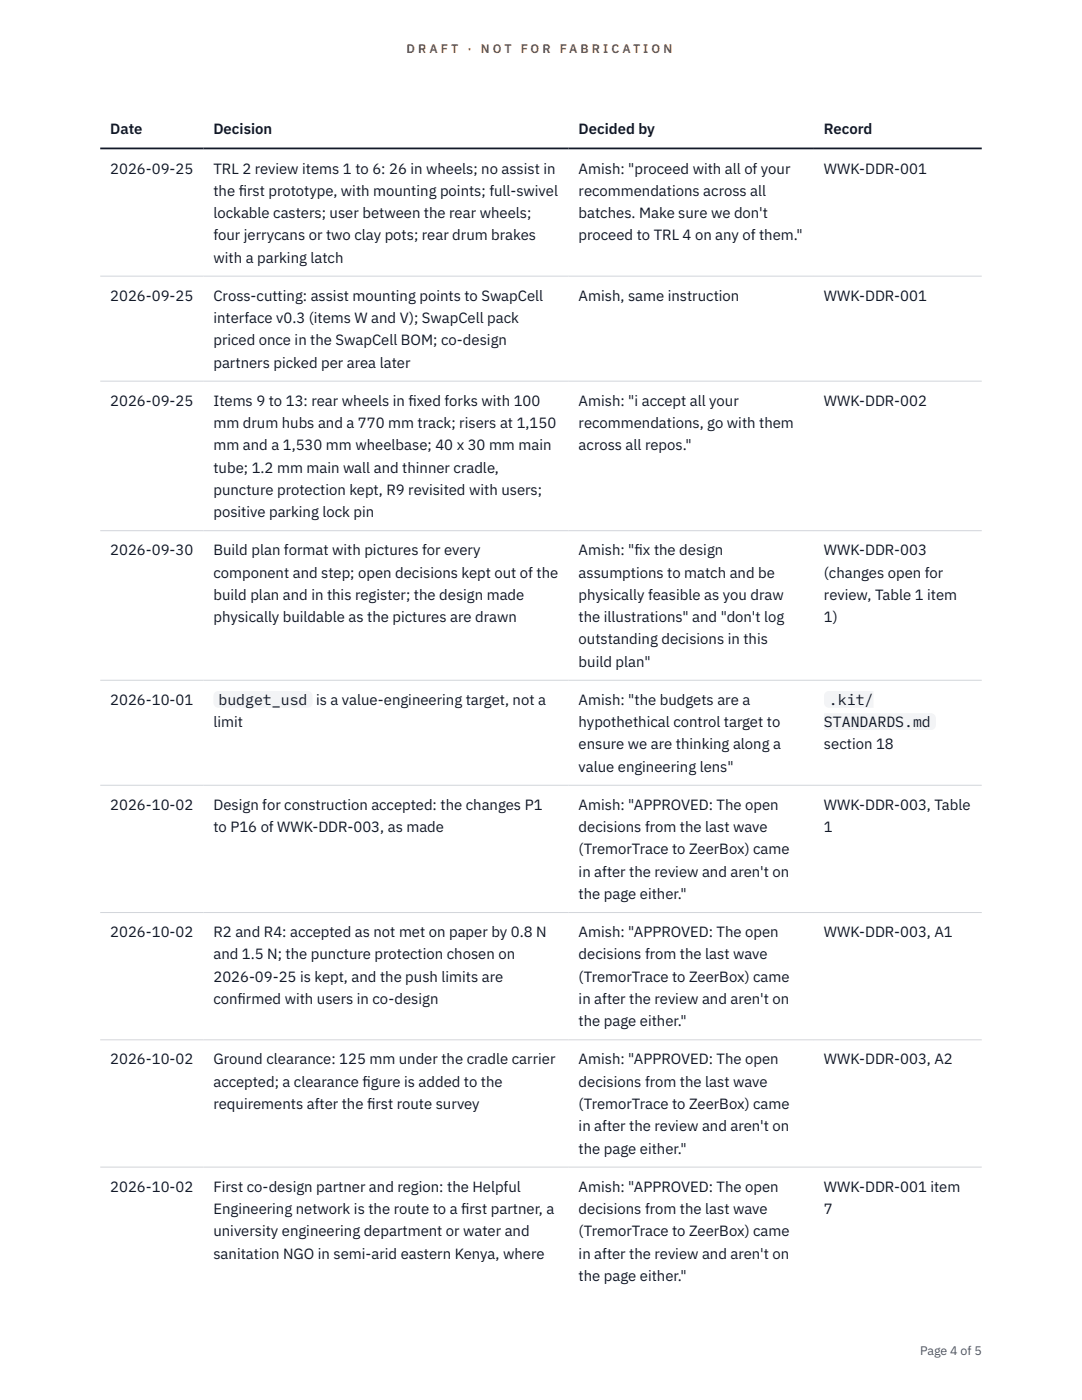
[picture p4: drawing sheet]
<svg xmlns="http://www.w3.org/2000/svg" width="216mm" height="279mm" viewBox="0 0 216 279" stroke-linecap="round" stroke-linejoin="round" font-family="sans-serif">
<defs><g id="words">
<g font-size="3" fill="#111827">
<text x="22" y="26.8">Date</text>
<text x="42.6" y="26.8">Decision</text>
<text x="115.5" y="26.8">Decided by</text>
<text x="164.4" y="26.8">Record</text>
<text x="22" y="34.6">2026-09-25</text>
<text x="42.6" y="34.6">TRL 2 review items 1 to 6: 26 in wheels; no assist in</text>
<text x="115.5" y="34.6">Amish: &quot;proceed with all of your</text>
<text x="164.4" y="34.6">WWK-DDR-001</text>
<text x="42.6" y="39.1">the f</text>
<text x="47.6" y="39.1">irst prototype, with mounting points; full-swivel</text>
<text x="115.5" y="39.1">recommendations across all</text>
<text x="42.6" y="43.5">lockable casters; user between the rear wheels;</text>
<text x="42.6" y="48">four jerrycans or two clay pots; rear drum brakes</text>
<text x="115.5" y="43.5">batches. Make sure we don't</text>
<text x="115.5" y="48">proceed to TRL 4 on any of them.&quot;</text>
<text x="42.6" y="52.4">with a parking latch</text>
<text x="22" y="60">2026-09-25</text>
<text x="42.6" y="60">Cross-cutting: assist mounting points to SwapCell</text>
<text x="42.6" y="64.5">interface v0.3 (items W and V); SwapCell pack</text>
<text x="115.5" y="60">Amish, same instruction</text>
<text x="164.4" y="60">WWK-DDR-001</text>
<text x="42.6" y="68.9">priced once in the SwapCell BOM; co-design</text>
<text x="42.6" y="73.4">partners picked per area later</text>
<text x="22" y="81">2026-09-25</text>
<text x="42.6" y="81">Items 9 to 13: rear wheels in f</text>
<text x="81.5" y="81">ixed forks with 100</text>
<text x="115.5" y="81">Amish: &quot;i accept all your</text>
<text x="164.4" y="81">WWK-DDR-002</text>
<text x="42.6" y="85.4">mm drum hubs and a 770 mm track; risers at 1,150</text>
<text x="42.6" y="89.9">mm and a 1,530 mm wheelbase; 40 x 30 mm main</text>
<text x="115.5" y="85.4">recommendations, go with them</text>
<text x="115.5" y="89.9">across all repos.&quot;</text>
<text x="42.6" y="94.3">tube; 1.2 mm main wall and thinner cradle,</text>
<text x="42.6" y="98.8">puncture protection kept, R9 revisited with users;</text>
<text x="42.6" y="103.2">positive parking lock pin</text>
<text x="22" y="110.8">2026-09-30</text>
<text x="42.6" y="110.8">Build plan format with pictures for every</text>
<text x="115.5" y="110.8">Amish: &quot;f</text>
<text x="126.6" y="110.8">ix the design</text>
<text x="164.4" y="110.8">WWK-DDR-003</text>
<text x="42.6" y="115.3">component and step; open decisions kept out of the</text>
<text x="42.6" y="119.7">build plan and in this register; the design made</text>
<text x="115.5" y="115.3">assumptions to match and be</text>
<text x="115.5" y="119.7">physically feasible as you draw</text>
<text x="164.4" y="115.3">(changes open for</text>
<text x="164.4" y="119.7">review, Table 1 item</text>
<text x="42.6" y="124.2">physically buildable as the pictures are drawn</text>
<text x="115.5" y="124.2">the illustrations&quot; and &quot;don't log</text>
<text x="164.4" y="124.2">1)</text>
<text x="115.5" y="128.6">outstanding decisions in this</text>
<text x="115.5" y="133.1">build plan&quot;</text>
<text x="22" y="140.7">2026-10-01</text>
<text x="43.6" y="140.7">budget_usd</text>
<text x="63.1" y="140.7">is a value-engineering target, not a</text>
<text x="115.5" y="140.7">Amish: &quot;the budgets are a</text>
<text x="165.4" y="140.7">.kit/</text>
<text x="42.6" y="145.1">limit</text>
<text x="115.5" y="145.1">hypothethical control target to</text>
<text x="115.5" y="149.6">ensure we are thinking along a</text>
<text x="164.4" y="145.1">STANDARDS.md</text>
<text x="164.4" y="149.6">section 18</text>
<text x="115.5" y="154">value engineering lens&quot;</text>
<text x="22" y="161.6">2026-10-02</text>
<text x="42.6" y="161.6">Design for construction accepted: the changes P1</text>
<text x="115.5" y="161.6">Amish: &quot;APPROVED: The open</text>
<text x="164.4" y="161.6">WWK-DDR-003, Table</text>
<text x="42.6" y="166.1">to P16 of WWK-DDR-003, as made</text>
<text x="115.5" y="166.1">decisions from the last wave</text>
<text x="164.4" y="166.1">1</text>
<text x="115.5" y="170.5">(TremorTrace to ZeerBox) came</text>
<text x="115.5" y="175">in after the review and aren't on</text>
<text x="115.5" y="179.4">the page either.&quot;</text>
<text x="22" y="187">2026-10-02</text>
<text x="42.6" y="187">R2 and R4: accepted as not met on paper by 0.8 N</text>
<text x="42.6" y="191.5">and 1.5 N; the puncture protection chosen on</text>
<text x="115.5" y="187">Amish: &quot;APPROVED: The open</text>
<text x="115.5" y="191.5">decisions from the last wave</text>
<text x="164.4" y="187">WWK-DDR-003, A1</text>
<text x="42.6" y="195.9">2026-09-25 is kept, and the push limits are</text>
<text x="115.5" y="195.9">(TremorTrace to ZeerBox) came</text>
<text x="42.6" y="200.4">conf</text>
<text x="47.4" y="200.4">irmed with users in co-design</text>
<text x="115.5" y="200.4">in after the review and aren't on</text>
<text x="115.5" y="204.8">the page either.&quot;</text>
<text x="22" y="212.4">2026-10-02</text>
<text x="42.6" y="212.4">Ground clearance: 125 mm under the cradle carrier</text>
<text x="115.5" y="212.4">Amish: &quot;APPROVED: The open</text>
<text x="164.4" y="212.4">WWK-DDR-003, A2</text>
<text x="42.6" y="216.9">accepted; a clearance f</text>
<text x="42.6" y="221.3">requirements after the f</text>
<text x="72.3" y="216.9">igure is added to the</text>
<text x="73.2" y="221.3">irst route survey</text>
<text x="115.5" y="216.9">decisions from the last wave</text>
<text x="115.5" y="221.3">(TremorTrace to ZeerBox) came</text>
<text x="115.5" y="225.8">in after the review and aren't on</text>
<text x="115.5" y="230.2">the page either.&quot;</text>
<text x="22" y="237.8">2026-10-02</text>
<text x="42.6" y="237.8">First co-design partner and region: the Helpful</text>
<text x="115.5" y="237.8">Amish: &quot;APPROVED: The open</text>
<text x="164.4" y="237.8">WWK-DDR-001 item</text>
<text x="42.6" y="242.3">Engineering network is the route to a f</text>
<text x="92" y="242.3">irst partner, a</text>
<text x="115.5" y="242.3">decisions from the last wave</text>
<text x="164.4" y="242.3">7</text>
<text x="42.6" y="246.7">university engineering department or water and</text>
<text x="42.6" y="251.2">sanitation NGO in semi-arid eastern Kenya, where</text>
<text x="115.5" y="246.7">(TremorTrace to ZeerBox) came</text>
<text x="115.5" y="251.2">in after the review and aren't on</text>
<text x="115.5" y="255.6">the page either.&quot;</text>
</g>
<g font-size="2.5" fill="#b45309">
<text x="81.1" y="10.5">D R A F T</text>
<text x="93.3" y="10.5">·</text>
<text x="95.9" y="10.5">N O T</text>
<text x="103.9" y="10.5">F O R</text>
<text x="111.7" y="10.5">F A B R I C A T I O N</text>
</g>
<text font-size="2.5" fill="#4b5563" x="183.6" y="270.3">Page 4 of 5</text>
</g></defs>
<path d="M20 55.1h175.9M20 76.1h175.9M20 105.9h175.9M20 135.8h175.9M20 156.7h175.9M20 182.1h175.9M20 207.5h175.9M20 232.9h175.9" fill="none" stroke="#d1d5db" stroke-width=".2"/>
<path d="M20 29.6h175.9" fill="none" stroke="#111827" stroke-width=".35"/>
<g fill="#f3f4f6">
<path d="M42.6 137.9h19.8v3.4h-19.8z"/>
<path d="M164.4 137.9h9.9v3.4h-9.9z"/>
<path d="M164.4 142.3h22.4v3.4h-22.4z"/>
</g>
<use href="#words"/>
</svg>
